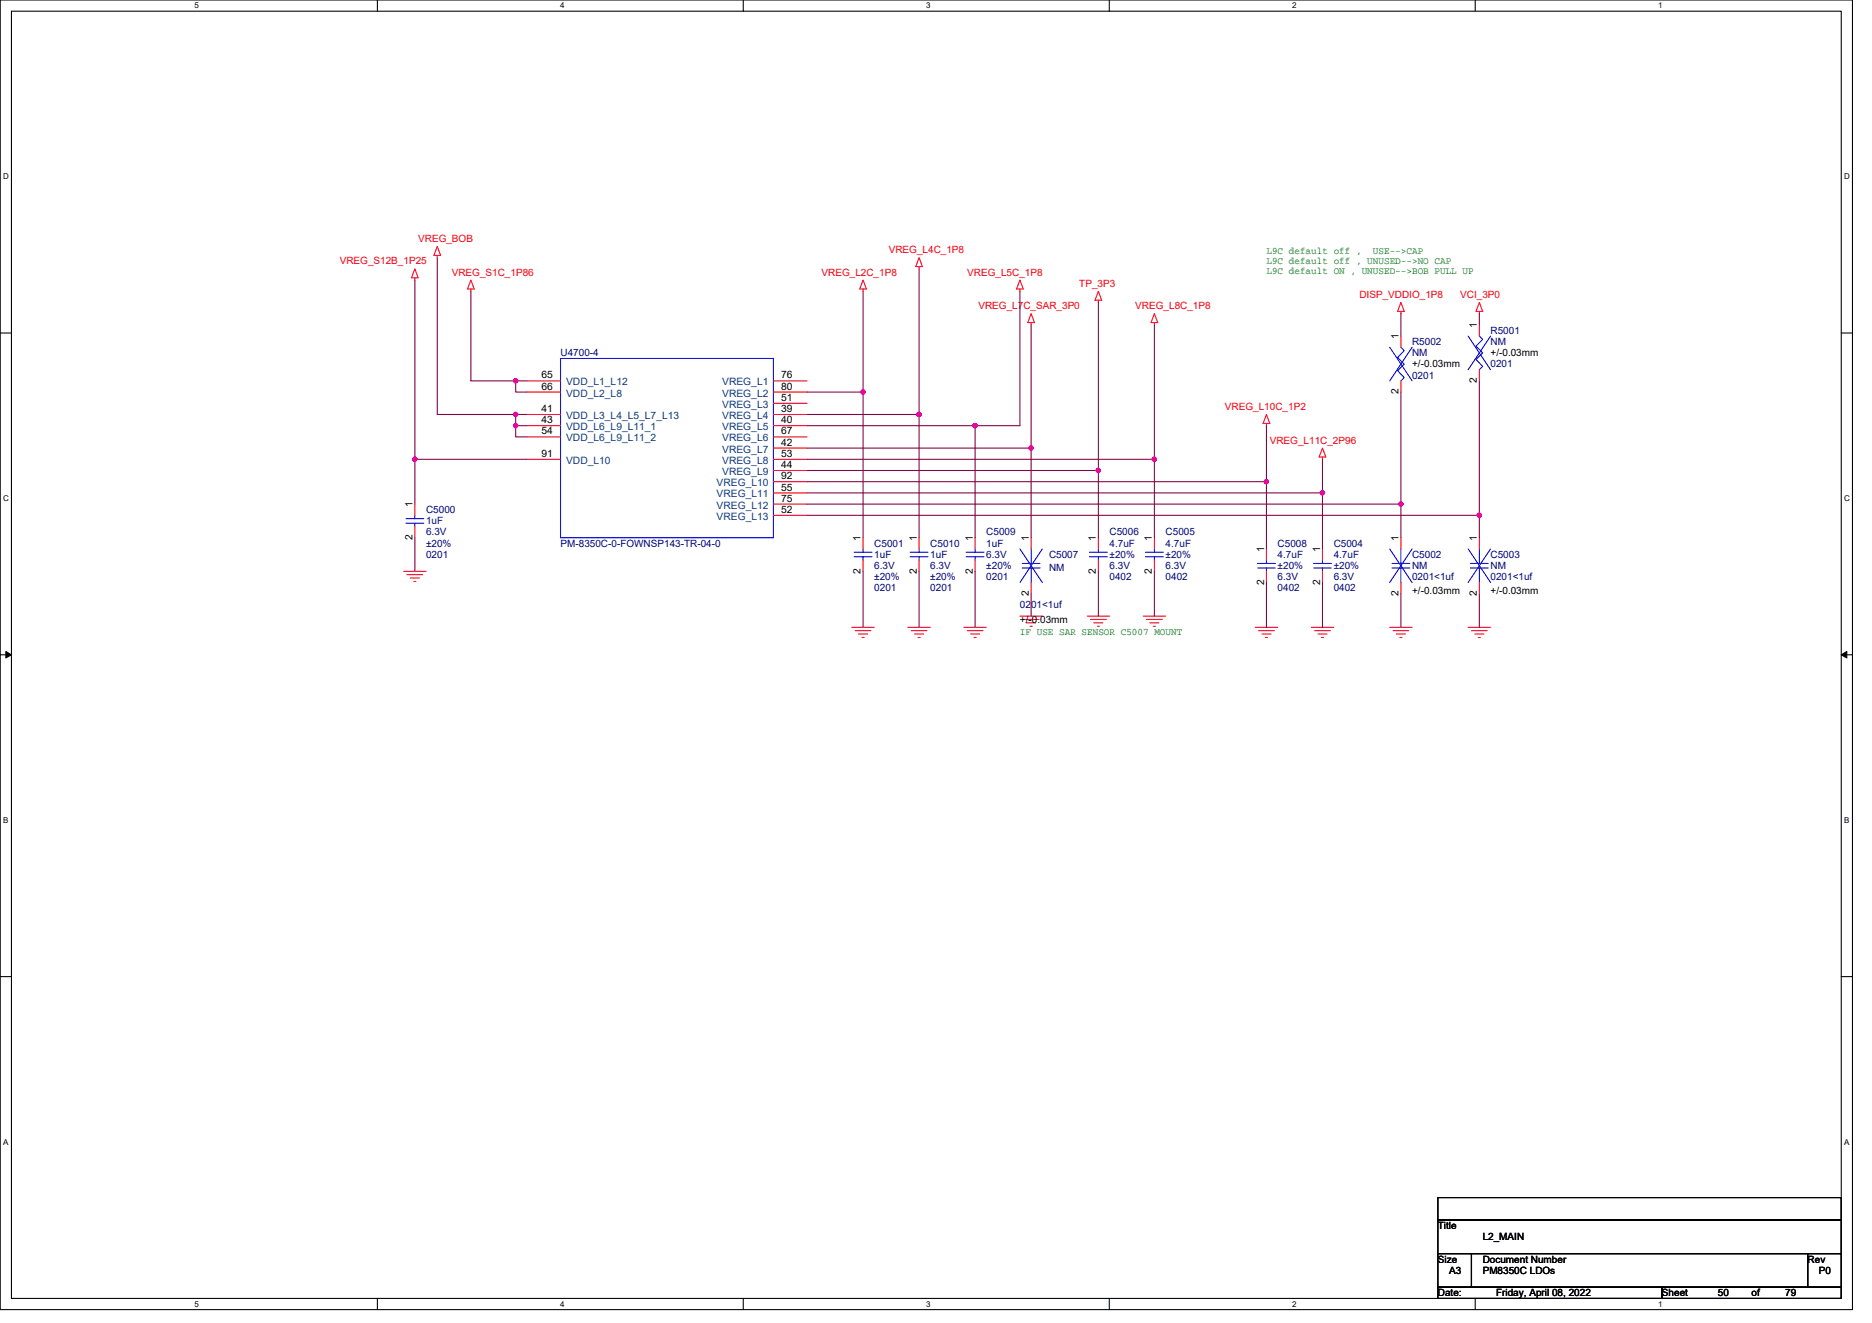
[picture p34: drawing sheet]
<svg xmlns="http://www.w3.org/2000/svg" width="297mm" height="210mm" viewBox="0 0 297 210" stroke-linecap="round" stroke-linejoin="round" font-family="sans-serif">
<defs><g id="words">
<g font-size="1.6" fill="#f00">
<text x="53.9" y="42">VREG_S12B_1P25</text>
<text x="66.4" y="38.4">VREG_BOB</text>
<text x="141" y="40.2">VREG_L4C_1P8</text>
<text x="71.7" y="43.7">VREG_S1C_1P86</text>
<text x="130.4" y="43.7">VREG_L2C_1P8</text>
<text x="153.5" y="43.7">VREG_L5C_1P8</text>
<text x="171.3" y="45.5">TP_3P3</text>
<text x="215.7" y="47.3">DISP_VDDIO_1P8</text>
<text x="231.7" y="47.3">VCI_3P0</text>
<text x="155.3" y="49.1">VREG_L7C_SAR_3P0</text>
<text x="180.1" y="49.1">VREG_L8C_1P8</text>
<text x="194.4" y="65.1">VREG_L10C_1P2</text>
<text x="201.5" y="70.4">VREG_L11C_2P96</text>
</g>
<g font-size="1.6" fill="#008000">
<text x="201" y="40.4">L9C default off ,</text>
<text x="201" y="42">L9C default off , UNUSED--&gt;NO CAP</text>
<text x="217.8" y="40.4">USE--&gt;CAP</text>
<text x="201" y="43.5">L9C default ON , UNUSED--&gt;BOB PULL UP</text>
<text x="161.8" y="100.8">IF USE SAR SENSOR C5007 MOUNT</text>
</g>
<g font-size="1.6">
<text x="221.9" y="53.9" transform="rotate(-90 221.9 53.9)">1</text>
<text x="234.4" y="52.1" transform="rotate(-90 234.4 52.1)">1</text>
<text x="224.1" y="58.3">+/-0.03mm</text>
<text x="236.5" y="56.5">+/-0.03mm</text>
<text x="85.9" y="60.1">65</text>
<text x="85.9" y="61.8">66</text>
<text x="85.9" y="65.4">41</text>
<text x="124" y="60.1">76</text>
<text x="124" y="61.8">80</text>
<text x="124" y="63.6">51</text>
<text x="124" y="65.4">39</text>
<text x="221.9" y="62.6" transform="rotate(-90 221.9 62.6)">2</text>
<text x="234.4" y="60.8" transform="rotate(-90 234.4 60.8)">2</text>
<text x="85.9" y="67.2">43</text>
<text x="85.9" y="69">54</text>
<text x="124" y="67.2">40</text>
<text x="124" y="69">67</text>
<text x="124" y="70.7">42</text>
<text x="85.9" y="72.5">91</text>
<text x="124" y="72.5">53</text>
<text x="124" y="74.3">44</text>
<text x="124" y="76.1">92</text>
<text x="124" y="77.9">55</text>
<text x="65.4" y="80.5" transform="rotate(-90 65.4 80.5)">1</text>
<text x="124" y="79.6">75</text>
<text x="124" y="81.4">52</text>
<text x="65.4" y="85.7" transform="rotate(-90 65.4 85.7)">2</text>
<text x="136.6" y="85.9" transform="rotate(-90 136.6 85.9)">1</text>
<text x="145.5" y="85.9" transform="rotate(-90 145.5 85.9)">1</text>
<text x="154.3" y="85.9" transform="rotate(-90 154.3 85.9)">1</text>
<text x="163.2" y="85.9" transform="rotate(-90 163.2 85.9)">1</text>
<text x="173.9" y="85.9" transform="rotate(-90 173.9 85.9)">1</text>
<text x="182.8" y="85.9" transform="rotate(-90 182.8 85.9)">1</text>
<text x="200.6" y="87.7" transform="rotate(-90 200.6 87.7)">1</text>
<text x="209.5" y="87.7" transform="rotate(-90 209.5 87.7)">1</text>
<text x="221.9" y="85.9" transform="rotate(-90 221.9 85.9)">1</text>
<text x="234.4" y="85.9" transform="rotate(-90 234.4 85.9)">1</text>
<text x="136.6" y="91.1" transform="rotate(-90 136.6 91.1)">2</text>
<text x="145.5" y="91.1" transform="rotate(-90 145.5 91.1)">2</text>
<text x="154.3" y="91.1" transform="rotate(-90 154.3 91.1)">2</text>
<text x="163.2" y="94.6" transform="rotate(-90 163.2 94.6)">2</text>
<text x="173.9" y="91.1" transform="rotate(-90 173.9 91.1)">2</text>
<text x="182.8" y="91.1" transform="rotate(-90 182.8 91.1)">2</text>
<text x="200.6" y="92.8" transform="rotate(-90 200.6 92.8)">2</text>
<text x="209.5" y="92.8" transform="rotate(-90 209.5 92.8)">2</text>
<text x="221.9" y="94.6" transform="rotate(-90 221.9 94.6)">2</text>
<text x="224.1" y="94.2">+/-0.03mm</text>
<text x="234.4" y="94.6" transform="rotate(-90 234.4 94.6)">2</text>
<text x="236.5" y="94.2">+/-0.03mm</text>
<text x="161.8" y="98.8">+/-0.03mm</text>
<text x="228.2" y="195.1">Title</text>
<text x="235.3" y="196.8">L2_MAIN</text>
<text x="228.2" y="200.4">Size</text>
<text x="229.9" y="202.2">A3</text>
<text x="235.3" y="200.4">Document Number</text>
<text x="235.3" y="202.2">PM8350C LDOs</text>
<text x="286.8" y="200.4">Rev</text>
<text x="288.6" y="202.2">P0</text>
<text x="228.2" y="205.7">Date:</text>
<text x="237.4" y="205.7">Friday, April 08, 2022</text>
<text x="263.7" y="205.7">Sheet</text>
<text x="272.6" y="205.7">50</text>
<text x="277.9" y="205.7">of</text>
<text x="283.3" y="205.7">79</text>
</g>
<g font-size="1.6" fill="#000080">
<text x="236.5" y="53">R5001</text>
<text x="88.9" y="56.5">U4700-4</text>
<text x="224.1" y="54.8">R5002</text>
<text x="224.1" y="56.5">NM</text>
<text x="236.5" y="54.8">NM</text>
<text x="236.5" y="58.3">0201</text>
<text x="224.1" y="60.1">0201</text>
<text x="67.6" y="81.4">C5000</text>
<text x="67.6" y="83.2">1uF</text>
<text x="67.6" y="88.5">0201</text>
<text x="67.6" y="85">6.3V</text>
<text x="67.6" y="86.8">±20%</text>
<text x="88.9" y="86.8">PM-8350C-0-FOWNSP143-TR-04-0</text>
<text x="138.7" y="86.8">C5001</text>
<text x="138.7" y="88.5">1uF</text>
<text x="147.6" y="86.8">C5010</text>
<text x="147.6" y="88.5">1uF</text>
<text x="156.5" y="85">C5009</text>
<text x="156.5" y="86.8">1uF</text>
<text x="156.5" y="88.5">6.3V</text>
<text x="166.5" y="88.5">C5007</text>
<text x="176.1" y="85">C5006</text>
<text x="176.1" y="86.8">4.7uF</text>
<text x="176.1" y="88.5">±20%</text>
<text x="185" y="85">C5005</text>
<text x="185" y="86.8">4.7uF</text>
<text x="185" y="88.5">±20%</text>
<text x="202.7" y="86.8">C5008</text>
<text x="202.7" y="88.5">4.7uF</text>
<text x="211.6" y="86.8">C5004</text>
<text x="211.6" y="88.5">4.7uF</text>
<text x="224.1" y="88.5">C5002</text>
<text x="236.5" y="88.5">C5003</text>
<text x="138.7" y="93.9">0201</text>
<text x="138.7" y="90.3">6.3V</text>
<text x="138.7" y="92.1">±20%</text>
<text x="147.6" y="93.9">0201</text>
<text x="147.6" y="90.3">6.3V</text>
<text x="147.6" y="92.1">±20%</text>
<text x="156.5" y="92.1">0201</text>
<text x="156.5" y="90.3">±20%</text>
<text x="166.5" y="90.7">NM</text>
<text x="176.1" y="92.1">0402</text>
<text x="176.1" y="90.3">6.3V</text>
<text x="185" y="92.1">0402</text>
<text x="185" y="90.3">6.3V</text>
<text x="202.7" y="93.9">0402</text>
<text x="202.7" y="92.1">6.3V</text>
<text x="202.7" y="90.3">±20%</text>
<text x="211.6" y="93.9">0402</text>
<text x="211.6" y="92.1">6.3V</text>
<text x="211.6" y="90.3">±20%</text>
<text x="224.1" y="90.3">NM</text>
<text x="224.1" y="92.1">0201&lt;1uf</text>
<text x="236.5" y="90.3">NM</text>
<text x="236.5" y="92.1">0201&lt;1uf</text>
<text x="161.8" y="96.5">0201&lt;1uf</text>
</g>
<g font-size="1.6" fill="#004080">
<text x="89.8" y="61.2">VDD_L1_L12</text>
<text x="89.8" y="62.9">VDD_L2_L8</text>
<text x="114.6" y="61.2">VREG_L1</text>
<text x="114.6" y="62.9">VREG_L2</text>
<text x="114.6" y="64.7">VREG_L3</text>
<text x="89.8" y="66.5">VDD_L3_L4_L5_L7_L13</text>
<text x="89.8" y="68.3">VDD_L6_L9_L11_1</text>
<text x="89.8" y="70.1">VDD_L6_L9_L11_2</text>
<text x="114.6" y="66.5">VREG_L4</text>
<text x="114.6" y="68.3">VREG_L5</text>
<text x="114.6" y="70.1">VREG_L6</text>
<text x="114.6" y="71.8">VREG_L7</text>
<text x="89.8" y="73.6">VDD_L10</text>
<text x="113.7" y="77.2">VREG_L10</text>
<text x="114.6" y="73.6">VREG_L8</text>
<text x="114.6" y="75.4">VREG_L9</text>
<text x="113.7" y="79">VREG_L11</text>
<text x="113.7" y="80.7">VREG_L12</text>
<text x="113.7" y="82.5">VREG_L13</text>
</g>
<g font-size="1.3">
<text x="30.8" y="1.3">5</text>
<text x="88.9" y="1.3">4</text>
<text x="147" y="1.3">3</text>
<text x="205" y="1.3">2</text>
<text x="263.1" y="1.3">1</text>
<text x=".5" y="28.4">D</text>
<text x="292.6" y="28.4">D</text>
<text x=".5" y="79.5">C</text>
<text x="292.6" y="79.5">C</text>
<text x=".5" y="130.6">B</text>
<text x="292.6" y="130.6">B</text>
<text x=".5" y="181.7">A</text>
<text x="292.6" y="181.7">A</text>
<text x="30.8" y="207.4">5</text>
<text x="88.9" y="207.4">4</text>
<text x="147" y="207.4">3</text>
<text x="205" y="207.4">2</text>
<text x="263.1" y="207.4">1</text>
</g>
</g></defs>
<path d="M0 0h293.9v207.9h-293.9zM1.8 1.8h290.4v204.3h-290.4z" fill="none" stroke="#000" stroke-width=".17"/>
<g fill="#fff">
<path d="M30.8 .2h.7v1.4h-.7z"/>
<path d="M30.8 206.3h.7v1.4h-.7z"/>
</g>
<path d="M59.9 0v1.8M59.9 206.1v1.8" fill="none" stroke="#000" stroke-width=".17"/>
<g fill="#fff">
<path d="M88.9 .2h.7v1.4h-.7z"/>
<path d="M88.9 206.3h.7v1.4h-.7z"/>
</g>
<path d="M117.9 0v1.8M117.9 206.1v1.8" fill="none" stroke="#000" stroke-width=".17"/>
<g fill="#fff">
<path d="M147 .2h.7v1.4h-.7z"/>
<path d="M147 206.3h.7v1.4h-.7z"/>
</g>
<path d="M176 0v1.8M176 206.1v1.8" fill="none" stroke="#000" stroke-width=".17"/>
<g fill="#fff">
<path d="M205 .2h.7v1.4h-.7z"/>
<path d="M205 206.3h.7v1.4h-.7z"/>
</g>
<path d="M234.1 0v1.8M234.1 206.1v1.8" fill="none" stroke="#000" stroke-width=".17"/>
<g fill="#fff">
<path d="M263.1 .2h.7v1.4h-.7z"/>
<path d="M263.1 206.3h.7v1.4h-.7z"/>
<path d="M.5 27.3h.9v1.4h-.9z"/>
<path d="M292.6 27.3h.9v1.4h-.9z"/>
<path d="M.5 78.4h.9v1.4h-.9z"/>
<path d="M292.6 78.4h.9v1.4h-.9z"/>
</g>
<path d="M0 52.9h1.8M292.2 52.9h1.7" fill="none" stroke="#000" stroke-width=".17"/>
<g fill="#fff">
<path d="M.5 129.5h.8v1.4h-.8z"/>
<path d="M292.6 129.5h.9v1.4h-.9z"/>
</g>
<path d="M0 103.9h1.8M292.2 103.9h1.7" fill="none" stroke="#000" stroke-width=".17"/>
<path d="M.9 103.4l.9 .5-.9 .5zM292.2 103.9l.8-.5v1z" fill="#000" stroke="#000" stroke-width=".16"/>
<g fill="#fff">
<path d="M.5 180.5h.8v1.4h-.8z"/>
<path d="M292.6 180.5h.9v1.4h-.9z"/>
</g>
<path d="M0 155h1.8M292.2 155h1.7M228.2 190.1h64v3.5h-64zM228.2 193.6h64v5.4h-64zM228.2 199h5.3v5.3h-5.3zM233.5 199h53.3v5.3h-53.3zM286.8 199h5.4v5.3h-5.4zM228.2 204.3h35.5v1.8h-35.5zM263.7 204.3h28.5v1.8h-28.5z" fill="none" stroke="#000" stroke-width=".17"/>
<g fill="none" stroke="#f00" stroke-width=".17">
<path d="M69.4 39.1l.5 1.4h-1zM65.8 42.7l.6 1.4h-1.1zM65.8 44.1v.4M69.4 40.5v.4M74.7 44.5l.5 1.4h-1zM74.7 45.9v.3M136.9 44.5l.6 1.4h-1.1zM136.9 45.9v.3M145.8 40.9l.6 1.4h-1.1zM145.8 42.3v.4M161.8 44.5l.6 1.4h-1.1zM161.8 45.9v.3"/>
<path d="M163.6 49.8l.5 1.4h-1zM163.6 51.2v.4M174.3 46.2l.5 1.4h-1zM174.3 47.6v.4M183.2 49.8l.5 1.4h-1.1zM183.2 51.2v.4M222.3 53.3v1.8M222.3 48l.5 1.4h-1zM222.3 49.4v.4M234.7 48l.6 1.4h-1.1zM234.7 49.4v.4M234.7 51.6v1.7"/>
<path d="M234.7 58.7v1.8M83.6 60.5h5.3M83.6 62.2h5.3M83.6 65.8h5.3M83.6 67.6h5.3M83.6 69.3h5.3M83.6 72.9h5.3M122.7 60.5h5.4M122.7 62.2h5.4M122.7 64h5.4M122.7 65.8h5.4M122.7 67.6h5.4"/>
<path d="M122.7 69.3h5.4M122.7 71.1h5.4M122.7 72.9h5.4M122.7 74.7h5.4M122.7 76.5h5.4M122.7 78.2h5.4M201 65.8l.5 1.4h-1.1zM201 67.2v.4M209.8 71.1l.6 1.4h-1.1zM209.8 72.5v.4M222.3 60.5v1.7M64 90.7h3.6"/>
<path d="M64.6 91.2h2.5M65.1 91.7h1.4M65.7 92.3h.3M65.8 80v1.8M65.8 83.6v1.7M122.7 80h5.4M122.7 81.8h5.4M135.2 99.6h3.5M136.9 85.3v1.8M136.9 88.9v1.8M144.1 99.6h3.5M145.8 85.3v1.8"/>
<path d="M145.8 88.9v1.8M152.9 99.6h3.6M154.7 85.3v1.8M154.7 88.9v1.8M161.8 97.8h3.6M162.4 98.3h2.5M162.9 98.8h1.4M163.4 99.4h.4M163.6 85.3v1.8M163.6 92.5v1.7M172.5 97.8h3.6M173 98.3h2.5"/>
<path d="M173.6 98.8h1.4M174.1 99.4h.4M174.3 85.3v1.8M174.3 88.9v1.8M181.4 97.8h3.6M181.9 98.3h2.5M182.5 98.8h1.4M183 99.4h.3M183.2 85.3v1.8M183.2 88.9v1.8M199.2 99.6h3.5M201 87.1v1.8"/>
<path d="M201 90.7v1.8M208.1 99.6h3.5M209.8 87.1v1.8M209.8 90.7v1.8M220.5 99.6h3.6M222.3 85.3v1.8M222.3 92.5v1.7M233 99.6h3.5M234.7 85.3v1.8M234.7 92.5v1.7M135.7 100.1h2.5M136.2 100.6h1.5"/>
<path d="M136.8 101.2h.3M144.6 100.1h2.5M145.1 100.6h1.5M145.7 101.2h.3M153.5 100.1h2.5M154 100.6h1.4M154.6 101.2h.3M199.7 100.1h2.5M200.2 100.6h1.5M200.8 101.2h.3M208.6 100.1h2.5M209.1 100.6h1.5"/>
<path d="M209.7 101.2h.3M221 100.1h2.5M221.6 100.6h1.4M222.1 101.2h.4M233.5 100.1h2.5M234 100.6h1.5M234.6 101.2h.3"/>
</g>
<g fill="none" stroke="#00f" stroke-width=".17">
<path d="M88.9 56.9h33.8v28.4h-33.8zM220.5 55.1l3.6 5.4M222.3 55.1l.5 .5-1 1.1 1 1.1-1 1 1 1.1-.5 .6M224.1 55.1l-3.6 5.4M233 53.3l3.5 5.4M234.7 53.3l.6 .6-1.1 1 1.1 1.1-1.1 1.1 1.1 1-.6 .6M236.5 53.3l-3.5 5.4M64.4 82.3h2.8M64.4 83h2.8M65.8 81.8v.5M65.8 83v.6M135.5 87.7h2.9"/>
<path d="M135.5 88.4h2.9M136.9 87.1v.6M136.9 88.4v.5M144.4 87.7h2.9M144.4 88.4h2.9M145.8 87.1v.6M145.8 88.4v.5M153.3 87.7h2.8M153.3 88.4h2.8M154.7 87.1v.6M154.7 88.4v.5M161.8 87.1l3.6 5.4"/>
<path d="M162.2 89.4h2.8M162.2 90.1h2.8M163.6 87.1v2.3M163.6 90.1v2.4M165.4 87.1l-3.6 5.4M172.9 87.7h2.8M172.9 88.4h2.8M174.3 87.1v.6M174.3 88.4v.5M181.8 87.7h2.8M181.8 88.4h2.8M183.2 87.1v.6"/>
<path d="M183.2 88.4v.5M199.5 89.4h2.9M199.5 90.1h2.9M201 88.9v.5M201 90.1v.6M208.4 89.4h2.9M208.4 90.1h2.9M209.8 88.9v.5M209.8 90.1v.6M220.5 87.1l3.6 5.4M220.9 89.4h2.8M220.9 90.1h2.8"/>
<path d="M222.3 87.1v2.3M222.3 90.1v2.4M224.1 87.1l-3.6 5.4M233 87.1l3.5 5.4M233.3 89.4h2.9M233.3 90.1h2.9M234.7 87.1v2.3M234.7 90.1v2.4M236.5 87.1l-3.5 5.4"/>
</g>
<g fill="none" stroke="#800040" stroke-width=".17">
<path d="M65.8 44.5v28.4M69.4 40.9v24.9h12.4M74.7 46.2v14.3h7.1M136.9 46.2v16M145.8 42.7v23.1M161.8 46.2v21.4h-7.1M163.6 51.6v19.5M174.3 48v26.7M183.2 51.6v21.3M222.3 49.8v3.5M234.7 49.8v1.8M65.8 72.9h17.8"/>
<path d="M65.8 72.9v7.1M81.8 65.8v1.8h1.8M81.8 67.6v1.7h1.8M81.8 60.5v1.7h1.8M81.8 60.5h1.8M81.8 65.8h1.8M128.1 65.8h17.7M128.1 78.2h81.7M128.1 62.2h8.8M128.1 67.6h26.6M128.1 72.9h55.1M128.1 76.5h72.9"/>
<path d="M128.1 74.7h46.2M128.1 71.1h35.5M136.9 62.2v23.1M145.8 65.8v19.5M154.7 67.6v17.7M163.6 71.1v14.2M174.3 74.7v10.6M183.2 72.9v12.4M201 67.6v8.9M201 76.5v10.6M209.8 78.2v8.9M209.8 72.9v5.3"/>
<path d="M222.3 62.2v17.8M234.7 60.5v21.3M65.8 85.3v5.4M128.1 80h94.2M128.1 81.8h106.6M136.9 90.7v8.9M145.8 90.7v8.9M154.7 90.7v8.9M163.6 94.2v3.6M174.3 90.7v7.1M183.2 90.7v7.1M201 92.5v7.1"/>
<path d="M209.8 92.5v7.1M222.3 80v5.3M222.3 94.2v5.4M234.7 81.8v3.5M234.7 94.2v5.4"/>
</g>
<g fill="#f0f" stroke="#f0f" stroke-width=".17">
<circle cx="81.8" cy="60.4" r=".35"/>
<circle cx="145.8" cy="65.8" r=".35"/>
<circle cx="209.8" cy="78.2" r=".35"/>
<circle cx="81.8" cy="65.8" r=".35"/>
<circle cx="81.8" cy="67.6" r=".35"/>
<circle cx="65.8" cy="72.9" r=".35"/>
<circle cx="154.7" cy="67.6" r=".35"/>
<circle cx="183.2" cy="72.9" r=".35"/>
<circle cx="136.9" cy="62.2" r=".35"/>
<circle cx="200.9" cy="76.4" r=".35"/>
<circle cx="222.3" cy="80" r=".35"/>
<circle cx="234.7" cy="81.8" r=".35"/>
<circle cx="174.3" cy="74.7" r=".35"/>
<circle cx="163.6" cy="71.1" r=".35"/>
</g>
<use href="#words"/>
</svg>
